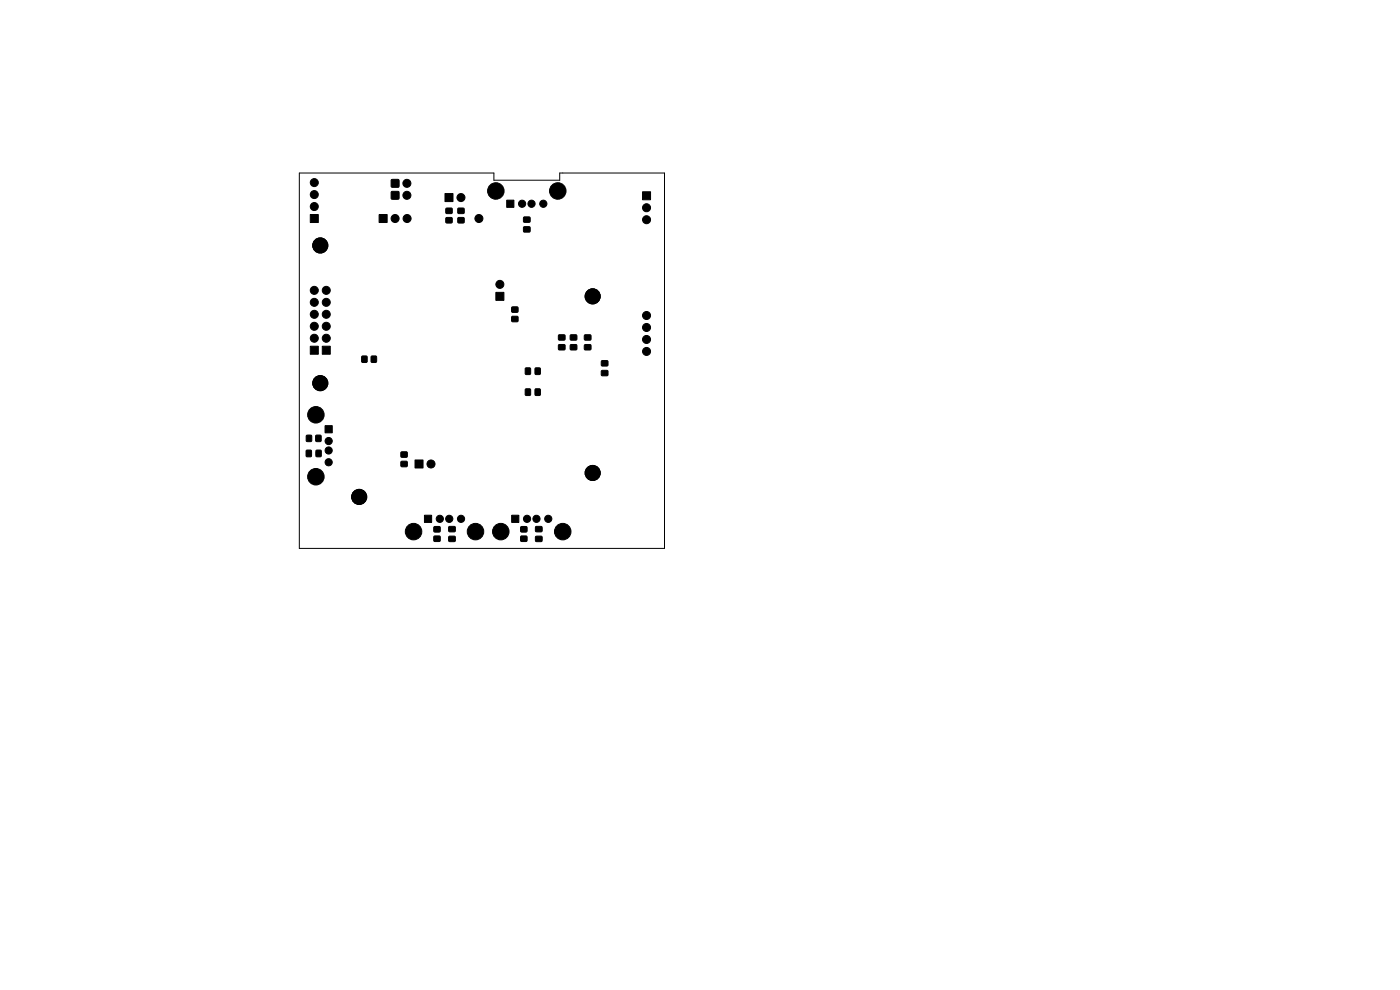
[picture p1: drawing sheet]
<svg xmlns="http://www.w3.org/2000/svg" width="297mm" height="210mm" viewBox="0 0 297 210" stroke-linecap="round" stroke-linejoin="round" font-family="sans-serif">
<g fill="#000" stroke="#000" stroke-width=".21">
<path d="M83 38.1h1.6v1.6h-1.6zM65.8 45.5h1.7v1.7h-1.7zM80.4 45.5h1.7v1.7h-1.7zM83 40.7h1.6v1.5h-1.6zM94.6 44.2h1.3v1h-1.3zM94.6 46.2h1.3v1h-1.3zM94.4 41.1h1.7v1.7h-1.7zM97.2 44.2h1.2v1h-1.2zM97.2 46.2h1.2v1h-1.2zM107.5 42.5h1.5v1.5h-1.5zM111.1 46.1h1.3v1h-1.3zM111.1 48.1h1.3v1.1h-1.3z"/>
<path d="M136.3 40.7h1.7v1.7h-1.7zM65.8 73.4h1.7v1.7h-1.7zM68.4 73.4h1.7v1.7h-1.7zM76.8 75.6h1v1.2h-1zM78.8 75.6h1v1.2h-1zM105.2 62h1.7v1.7h-1.7zM108.6 67.1h1.2v1.1h-1.2zM108.6 65.1h1.2v1.1h-1.2zM111.5 78.1h1v1.3h-1zM113.6 78.1h1v1.3h-1zM118.5 73.1h1.3v1.1h-1.3zM118.5 71.1h1.3v1h-1.3z"/>
<path d="M121 73.1h1.3v1.1h-1.3zM121 71.1h1.3v1h-1.3zM124 73.1h1.3v1.1h-1.3zM124 71.1h1.3v1h-1.3zM127.6 76.6h1.3v1h-1.3zM127.6 78.6h1.3v1.1h-1.3zM65 95.5h1v1.3h-1zM65 92.4h1.1v1.2h-1.1zM67 92.4h1.1v1.2h-1.1zM67.1 95.5h1v1.3h-1zM69 90.3h1.5v1.5h-1.5zM85.1 95.9h1.3v1.1h-1.3z"/>
<path d="M85.1 97.9h1.3v1.1h-1.3zM88 97.6h1.7v1.7h-1.7zM111.5 82.5h1v1.3h-1zM113.6 82.5h1v1.3h-1zM90 109.3h1.6v1.5h-1.6zM92.1 111.8h1.2v1h-1.2zM92.1 113.8h1.2v1h-1.2zM95.2 111.7h1.3v1.1h-1.3zM95.2 113.8h1.3v1h-1.3zM108.5 109.3h1.6v1.5h-1.6zM110.5 111.8h1.3v1h-1.3zM110.5 113.8h1.3v1h-1.3z"/>
<path d="M113.6 111.7h1.4v1.1h-1.4zM113.6 113.8h1.4v1h-1.4z"/>
<circle cx="66.7" cy="38.7" r=".5"/>
<circle cx="66.7" cy="38.7" r=".85"/>
<circle cx="83.8" cy="38.9" r=".5"/>
<circle cx="86.3" cy="38.9" r=".85"/>
<circle cx="86.3" cy="38.9" r=".5"/>
<circle cx="66.7" cy="46.4" r=".5"/>
<circle cx="66.7" cy="43.8" r=".5"/>
<circle cx="66.7" cy="41.3" r=".5"/>
<circle cx="66.7" cy="43.8" r=".85"/>
<circle cx="66.7" cy="41.3" r=".85"/>
<circle cx="67.9" cy="52.1" r="1.6"/>
<circle cx="81.3" cy="46.4" r=".5"/>
<circle cx="83.8" cy="41.4" r=".5"/>
<circle cx="83.8" cy="46.4" r=".5"/>
<circle cx="83.8" cy="46.4" r=".85"/>
<circle cx="86.3" cy="41.4" r=".85"/>
<circle cx="86.3" cy="41.4" r=".5"/>
<circle cx="86.4" cy="46.4" r=".5"/>
<circle cx="86.4" cy="46.4" r=".85"/>
<circle cx="95.2" cy="41.9" r=".5"/>
<circle cx="97.8" cy="41.9" r=".5"/>
<circle cx="97.8" cy="41.9" r=".85"/>
<circle cx="101.6" cy="46.4" r=".5"/>
<circle cx="101.6" cy="46.4" r=".85"/>
<circle cx="105.2" cy="40.5" r="1.15"/>
<circle cx="105.2" cy="40.5" r="1.75"/>
<circle cx="108.3" cy="43.2" r=".46"/>
<circle cx="110.8" cy="43.2" r=".76"/>
<circle cx="110.8" cy="43.2" r=".46"/>
<circle cx="112.8" cy="43.2" r=".76"/>
<circle cx="112.8" cy="43.2" r=".46"/>
<circle cx="115.3" cy="43.2" r=".76"/>
<circle cx="115.3" cy="43.2" r=".46"/>
<circle cx="118.3" cy="40.5" r="1.75"/>
<circle cx="118.3" cy="40.5" r="1.15"/>
<circle cx="137.2" cy="41.5" r=".5"/>
<circle cx="137.2" cy="44.1" r=".5"/>
<circle cx="137.2" cy="46.6" r=".5"/>
<circle cx="137.2" cy="46.6" r=".85"/>
<circle cx="137.2" cy="44.1" r=".85"/>
<circle cx="66.7" cy="66.7" r=".5"/>
<circle cx="66.7" cy="61.6" r=".5"/>
<circle cx="66.7" cy="64.1" r=".5"/>
<circle cx="66.7" cy="74.3" r=".5"/>
<circle cx="66.7" cy="69.2" r=".5"/>
<circle cx="66.7" cy="71.8" r=".5"/>
<circle cx="66.7" cy="69.2" r=".85"/>
<circle cx="66.7" cy="66.7" r=".85"/>
<circle cx="66.7" cy="64.1" r=".85"/>
<circle cx="66.7" cy="61.6" r=".85"/>
<circle cx="66.7" cy="71.8" r=".85"/>
<circle cx="69.2" cy="61.6" r=".5"/>
<circle cx="69.2" cy="69.2" r=".5"/>
<circle cx="69.2" cy="71.8" r=".5"/>
<circle cx="69.2" cy="66.7" r=".5"/>
<circle cx="69.2" cy="74.3" r=".5"/>
<circle cx="69.2" cy="64.1" r=".5"/>
<circle cx="69.2" cy="66.7" r=".85"/>
<circle cx="69.2" cy="64.1" r=".85"/>
<circle cx="69.2" cy="61.6" r=".85"/>
<circle cx="69.2" cy="69.2" r=".85"/>
<circle cx="69.2" cy="71.8" r=".85"/>
<circle cx="106" cy="60.3" r=".5"/>
<circle cx="106" cy="62.9" r=".5"/>
<circle cx="106" cy="60.3" r=".85"/>
<circle cx="125.7" cy="62.9" r="1.6"/>
<circle cx="137.2" cy="66.9" r=".5"/>
<circle cx="137.2" cy="72" r=".5"/>
<circle cx="137.2" cy="74.5" r=".5"/>
<circle cx="137.2" cy="69.5" r=".5"/>
<circle cx="137.2" cy="72" r=".85"/>
<circle cx="137.2" cy="69.5" r=".85"/>
<circle cx="137.2" cy="66.9" r=".85"/>
<circle cx="137.2" cy="74.5" r=".85"/>
<circle cx="67" cy="88" r="1.75"/>
<circle cx="67" cy="88" r="1.15"/>
<circle cx="67.9" cy="81.3" r="1.6"/>
<circle cx="69.7" cy="98.1" r=".76"/>
<circle cx="69.7" cy="95.6" r=".76"/>
<circle cx="69.7" cy="93.6" r=".76"/>
<circle cx="69.7" cy="98.1" r=".46"/>
<circle cx="69.7" cy="91.1" r=".46"/>
<circle cx="69.7" cy="95.6" r=".46"/>
<circle cx="69.7" cy="93.6" r=".46"/>
<circle cx="88.9" cy="98.4" r=".5"/>
<circle cx="91.4" cy="98.4" r=".85"/>
<circle cx="91.4" cy="98.4" r=".5"/>
<circle cx="67" cy="101.1" r="1.75"/>
<circle cx="67" cy="101.1" r="1.15"/>
<circle cx="76.2" cy="105.4" r="1.6"/>
<circle cx="87.7" cy="112.8" r="1.75"/>
<circle cx="87.7" cy="112.8" r="1.15"/>
<circle cx="90.8" cy="110.1" r=".46"/>
<circle cx="93.3" cy="110.1" r=".46"/>
<circle cx="93.3" cy="110.1" r=".76"/>
<circle cx="95.3" cy="110.1" r=".76"/>
<circle cx="95.3" cy="110.1" r=".46"/>
<circle cx="97.8" cy="110.1" r=".76"/>
<circle cx="97.8" cy="110.1" r=".46"/>
<circle cx="100.9" cy="112.8" r="1.75"/>
<circle cx="100.9" cy="112.8" r="1.15"/>
<circle cx="106.2" cy="112.8" r="1.75"/>
<circle cx="106.2" cy="112.8" r="1.15"/>
<circle cx="109.3" cy="110.1" r=".46"/>
<circle cx="111.8" cy="110.1" r=".76"/>
<circle cx="111.8" cy="110.1" r=".46"/>
<circle cx="113.8" cy="110.1" r=".76"/>
<circle cx="113.8" cy="110.1" r=".46"/>
<circle cx="116.3" cy="110.1" r=".76"/>
<circle cx="116.3" cy="110.1" r=".46"/>
<circle cx="119.4" cy="112.8" r="1.75"/>
<circle cx="119.4" cy="112.8" r="1.15"/>
<circle cx="125.7" cy="100.3" r="1.6"/>
</g>
<path d="M63.5 36.7h41.3v1.5h13.9v-1.5h22.3v79.6h-77.5z" fill="none" stroke="#000" stroke-width=".21"/>
</svg>
